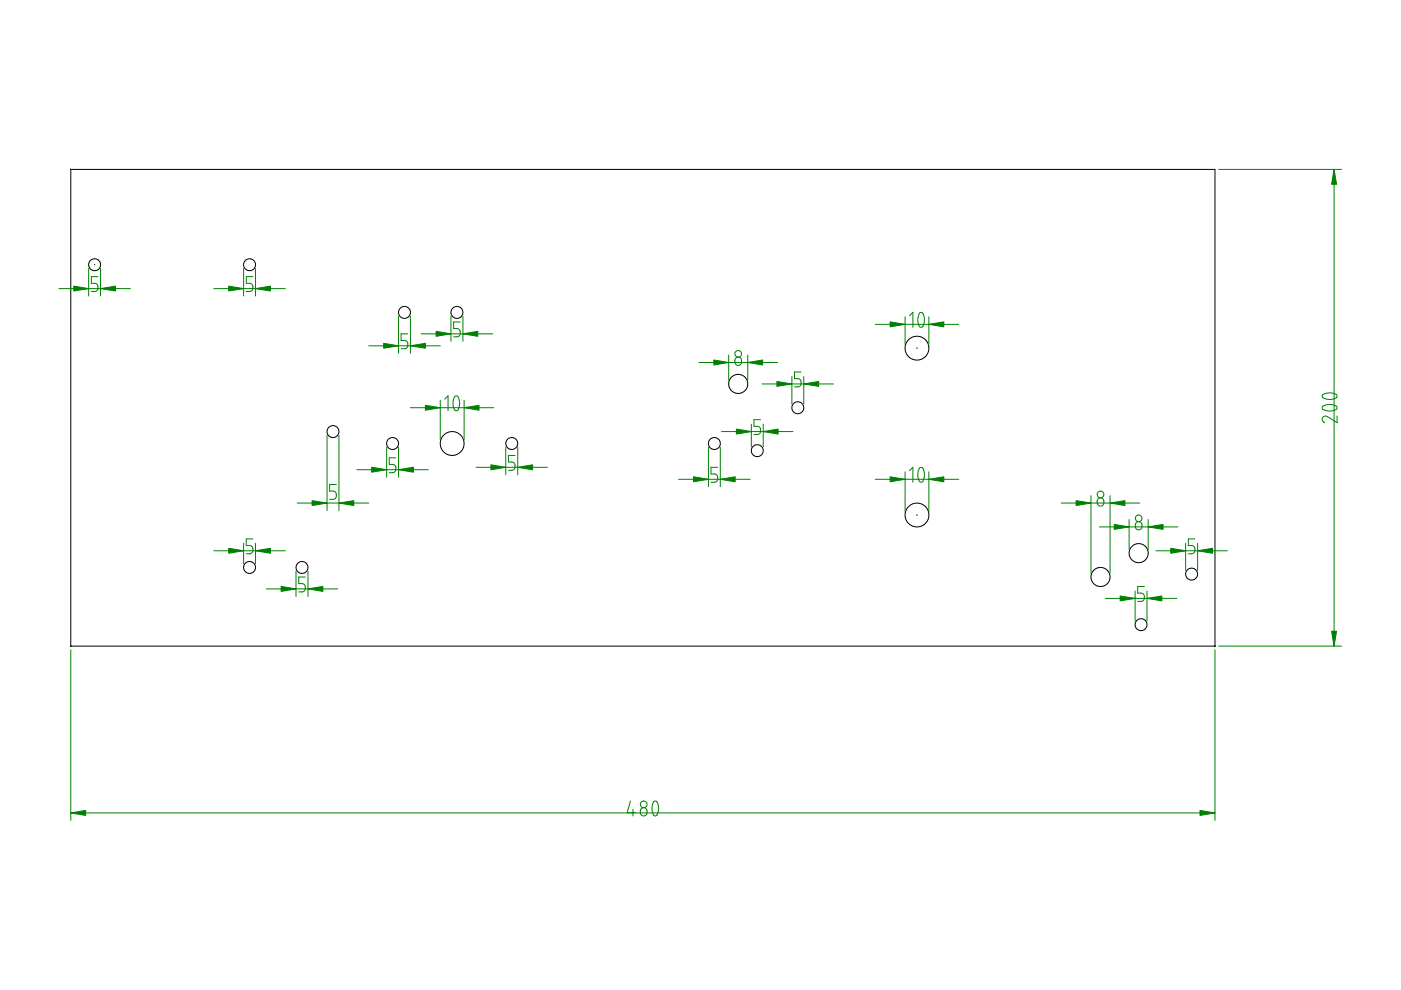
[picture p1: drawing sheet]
<svg xmlns="http://www.w3.org/2000/svg" width="297mm" height="210mm" viewBox="0 0 297 210" stroke-linecap="round" stroke-linejoin="round" font-family="sans-serif">
<g fill="none" stroke="#000" stroke-width=".21">
<path d="M15 35.9h242.6v101.1M15 35.9v101.1M20 56.1h.1M20.1 56.1v.1M194.4 73.8h.1M194.4 109.2h.1M15 137h242.6"/>
<circle cx="20.1" cy="56.1" r="1.26"/>
<circle cx="52.9" cy="56.1" r="1.26"/>
<circle cx="85.8" cy="66.2" r="1.26"/>
<circle cx="96.9" cy="66.2" r="1.27"/>
<circle cx="194.4" cy="73.8" r="2.53"/>
<circle cx="70.6" cy="91.5" r="1.26"/>
<circle cx="83.2" cy="94" r="1.27"/>
<circle cx="95.9" cy="94" r="2.53"/>
<circle cx="108.5" cy="94" r="1.27"/>
<circle cx="151.5" cy="94" r="1.26"/>
<circle cx="156.5" cy="81.4" r="2.02"/>
<circle cx="160.6" cy="95.6" r="1.27"/>
<circle cx="169.1" cy="86.5" r="1.27"/>
<circle cx="194.4" cy="109.2" r="2.53"/>
<circle cx="241.4" cy="117.3" r="2.02"/>
<circle cx="52.9" cy="120.3" r="1.26"/>
<circle cx="64" cy="120.3" r="1.27"/>
<circle cx="233.3" cy="122.3" r="2.02"/>
<circle cx="241.9" cy="132.4" r="1.27"/>
<circle cx="252.6" cy="121.7" r="1.27"/>
</g>
<g fill="none" stroke="#008000" stroke-width=".21">
<path d="M258.4 35.9h26M282.9 35.9v101.1M18.8 56.9v5.9M20.8 58.7h-1.4v1.4h.9l.5 .6-.1 .7-.2 .3-1.1 .1M21.3 56.9v5.9M51.6 56.9v5.9M53.6 58.7h-1.4v1.4h1l.4 .6v.7l-.3 .3-1.1 .1M54.2 56.9v5.9M12.5 61.2h15.1M45.3 61.2h15.2M78.2 73.3h15.1M84.5 67v7.9"/>
<path d="M86.5 70.8h-1.5v1.4l1.1 .1 .4 .5-.1 .7-.3 .4h-1.1M87 67v7.9M89.3 70.8h15.2M95.6 67v5.4M97.6 68.3h-1.4v1.4h.9l.5 .5v.6l-.3 .4-.3 .2h-.8M98.1 67v5.4M148.2 76.9h16.6M154.5 75.3v5.3M156 76l.6-.3 .5 .3 .1 .9-.2 .4-.5 .2-.5-.3-.2-.3zM158.5 75.3v5.3M167.9 79.8v5.9M169.8 78.9h-1.4v1.4h1.1l.3 .6v.5l-.1 .4-.4 .2h-.9"/>
<path d="M170.4 79.8v5.9M185.6 68.8h17.7M191.9 67.2v5.8M192.8 67l.7-.8v3.2M194.9 66.4l.4-.2 .3 .2 .4 1.1-.2 1.4-.2 .4-.3 .1-.4-.2-.3-1v-1zM196.9 67.2v5.8M69.3 92.3v15.9M71.9 92.3v15.9M75.6 99.6h15.2M82 94.8v6.4M83.9 97.1h-1.4v1.4h1l.4 .5v.7l-.2 .4-1.2 .1M84.5 94.8v6.4"/>
<path d="M87 86.4h17.7M93.3 84.9v8.3M94.3 84.6l.7-.7v3.2M96.4 84.1l.3-.2 .3 .1 .4 1.1-.1 1.3-.2 .6-.3 .1-.4-.2-.3-1v-1zM98.4 84.9v8.3M100.9 99.1h15.2M107.2 94.8v5.9M109.2 96.6h-1.4v1.4h1l.4 .5v.6l-.3 .5-.3 .1h-.8M109.8 94.8v5.9M150.2 94.8v8.4M152.2 99.1h-1.5v1.4l1.1 .1 .4 .6-.1 .6-.3 .4-1.1 .1M152.7 94.8v8.4"/>
<path d="M153 91.5h15.1M159.3 89.9v4.9M161.2 89h-1.3v1.4h.9l.4 .5v.7l-.2 .4-1.1 .1M161.6 81.4h15.1M161.8 89.9v4.9M192.8 99.8l.7-.7v3.2M195 99.2l.3-.1 .3 .1 .4 1.1-.2 1.5-.2 .3-.3 .2-.4-.3-.3-1.2 .1-1zM280.4 86.2l1-.4h.9l1.1 .3 .1 .5-.7 .4-1.2 .1-1.1-.3-.2-.3zM280.4 83.7l.8-.3 1.1-.1 1.1 .4 .1 .4-.2 .2-.5 .3-1.4 .1-.9-.4-.2-.2zM283.5 88.2v1.4l-2.2-1.4-.7 .1-.2 .3-.1 .4 .2 .3 .4 .3M45.3 116.8h15.2M51.6 115.2v4.3"/>
<path d="M53.6 114.3h-1.4v1.4h.9l.3 .2 .2 .4v.6l-.3 .4-1.1 .1M54.2 115.2v4.3M63 106.7h15.2M71.3 102.7h-1.4v1.4l.9 .1 .4 .3 .1 .3v.5l-.3 .4-.3 .2h-.8M143.9 101.6h15.1M185.6 101.6h17.7M191.9 100v8.4M196.9 100v8.4M225 106.7h16.7M231.3 105.1v16.4M232.8 105.8l.5-.3 .6 .3 .1 .8-.3 .6-.5 .1-.4-.3-.2-.4zM233.1 111.7h16.6"/>
<path d="M235.4 105.1v16.4M239.4 110.2v6.3M240.9 110.9l.6-.3 .5 .3 .1 .8-.2 .5-.6 .2-.5-.3-.1-.8zM243.4 110.2v6.3M245.1 116.8h15.1M251.4 115.2v5.7M253.3 114.3h-1.4v1.4h1l.3 .2 .1 .4v.6l-.3 .4-1.1 .1M253.9 115.2v5.7M15 137.8v36.1M56.5 124.9h15.1M62.8 121.1v5.3M64.7 122.3h-1.4v1.4l.9 .1 .5 .5v.6l-.2 .4-.4 .2h-.8"/>
<path d="M65.3 121.1v5.3M234.3 126.9h15.2M240.7 125.3v6.4M242.6 124.4h-1.4v1.4l1.1 .1 .3 .6v.6l-.3 .3-1.1 .1M243.2 125.3v6.4M257.6 137.8v36.1M258.4 137h26M15 172.4h242.6M133.7 169.8l-.7 2.5h1.7M134.2 171.6v1.4M135.9 171.5l.5-.3 .6 .3 .2 .8-.2 .5-.7 .2-.4-.3-.1-.4zM138.6 170l.2-.2 .4 .1 .4 1.1-.1 1.4-.2 .5-.3 .1-.4-.2-.4-1 .1-1z"/>
<circle cx="156.5" cy="75" r=".71"/>
<circle cx="233.3" cy="104.8" r=".7"/>
<circle cx="241.4" cy="109.9" r=".7"/>
<circle cx="136.5" cy="170.5" r=".7"/>
</g>
<g fill="#008000" stroke="#008000" stroke-width=".21">
<path d="M15 172.4l3.2-.6v1.1z"/>
<path d="M254.4 171.8l3.2 .6-3.2 .5z"/>
<path d="M282.3 133.8h1.1l-.5 3.2z"/>
<path d="M282.9 35.9l.5 3.2h-1.1z"/>
<path d="M188.7 68.2l3.2 .6-3.2 .5z"/>
<path d="M196.9 68.8l3.2-.6v1.1z"/>
<path d="M196.9 101.6l3.2-.5v1.1z"/>
<path d="M188.7 101.1l3.2 .5-3.2 .6z"/>
<path d="M228.2 106.2l3.1 .5-3.1 .5z"/>
<path d="M235.4 106.7l3.1-.5v1z"/>
<path d="M236.2 111.2l3.2 .5-3.2 .5z"/>
<path d="M243.4 111.7l3.2-.5v1z"/>
<path d="M151.3 76.3l3.2 .6-3.2 .5z"/>
<path d="M158.5 76.9l3.2-.6v1.1z"/>
<path d="M90.2 85.9l3.1 .5-3.1 .6z"/>
<path d="M98.4 86.4l3.2-.5v1.1z"/>
<path d="M84.5 99.6l3.2-.5v1z"/>
<path d="M78.8 99.1l3.2 .5-3.2 .5z"/>
<path d="M104.1 98.6l3.1 .5-3.1 .5z"/>
<path d="M109.8 99.1l3.1-.5v1z"/>
<path d="M21.3 61.2l3.2-.5v1z"/>
<path d="M15.6 60.7l3.2 .5-3.2 .5z"/>
<path d="M54.2 61.2l3.1-.5v1z"/>
<path d="M48.5 60.7l3.1 .5-3.1 .5z"/>
<path d="M92.5 70.3l3.1 .5-3.1 .5z"/>
<path d="M98.1 70.8l3.2-.5v1z"/>
<path d="M81.3 72.8l3.2 .5-3.2 .5z"/>
<path d="M87 73.3l3.2-.5v1z"/>
<path d="M48.5 116.2l3.1 .6-3.1 .5z"/>
<path d="M54.2 116.8l3.1-.6v1.1z"/>
<path d="M59.6 124.3l3.2 .6-3.2 .5z"/>
<path d="M65.3 124.9l3.2-.6v1.1z"/>
<path d="M164.7 80.9l3.2 .5-3.2 .5z"/>
<path d="M170.4 81.4l3.2-.5v1z"/>
<path d="M156.1 91l3.2 .5-3.2 .5z"/>
<path d="M161.8 91.5l3.2-.5v1z"/>
<path d="M147 101.1l3.2 .5-3.2 .6z"/>
<path d="M152.7 101.6l3.2-.5v1.1z"/>
<path d="M248.2 116.2l3.2 .6-3.2 .5z"/>
<path d="M253.9 116.8l3.2-.6v1.1z"/>
<path d="M243.2 126.9l3.1-.5v1z"/>
<path d="M237.5 126.4l3.2 .5-3.2 .5z"/>
<path d="M66.2 106.2l3.1 .5-3.1 .5z"/>
<path d="M71.9 106.7l3.1-.5v1z"/>
</g>
</svg>
